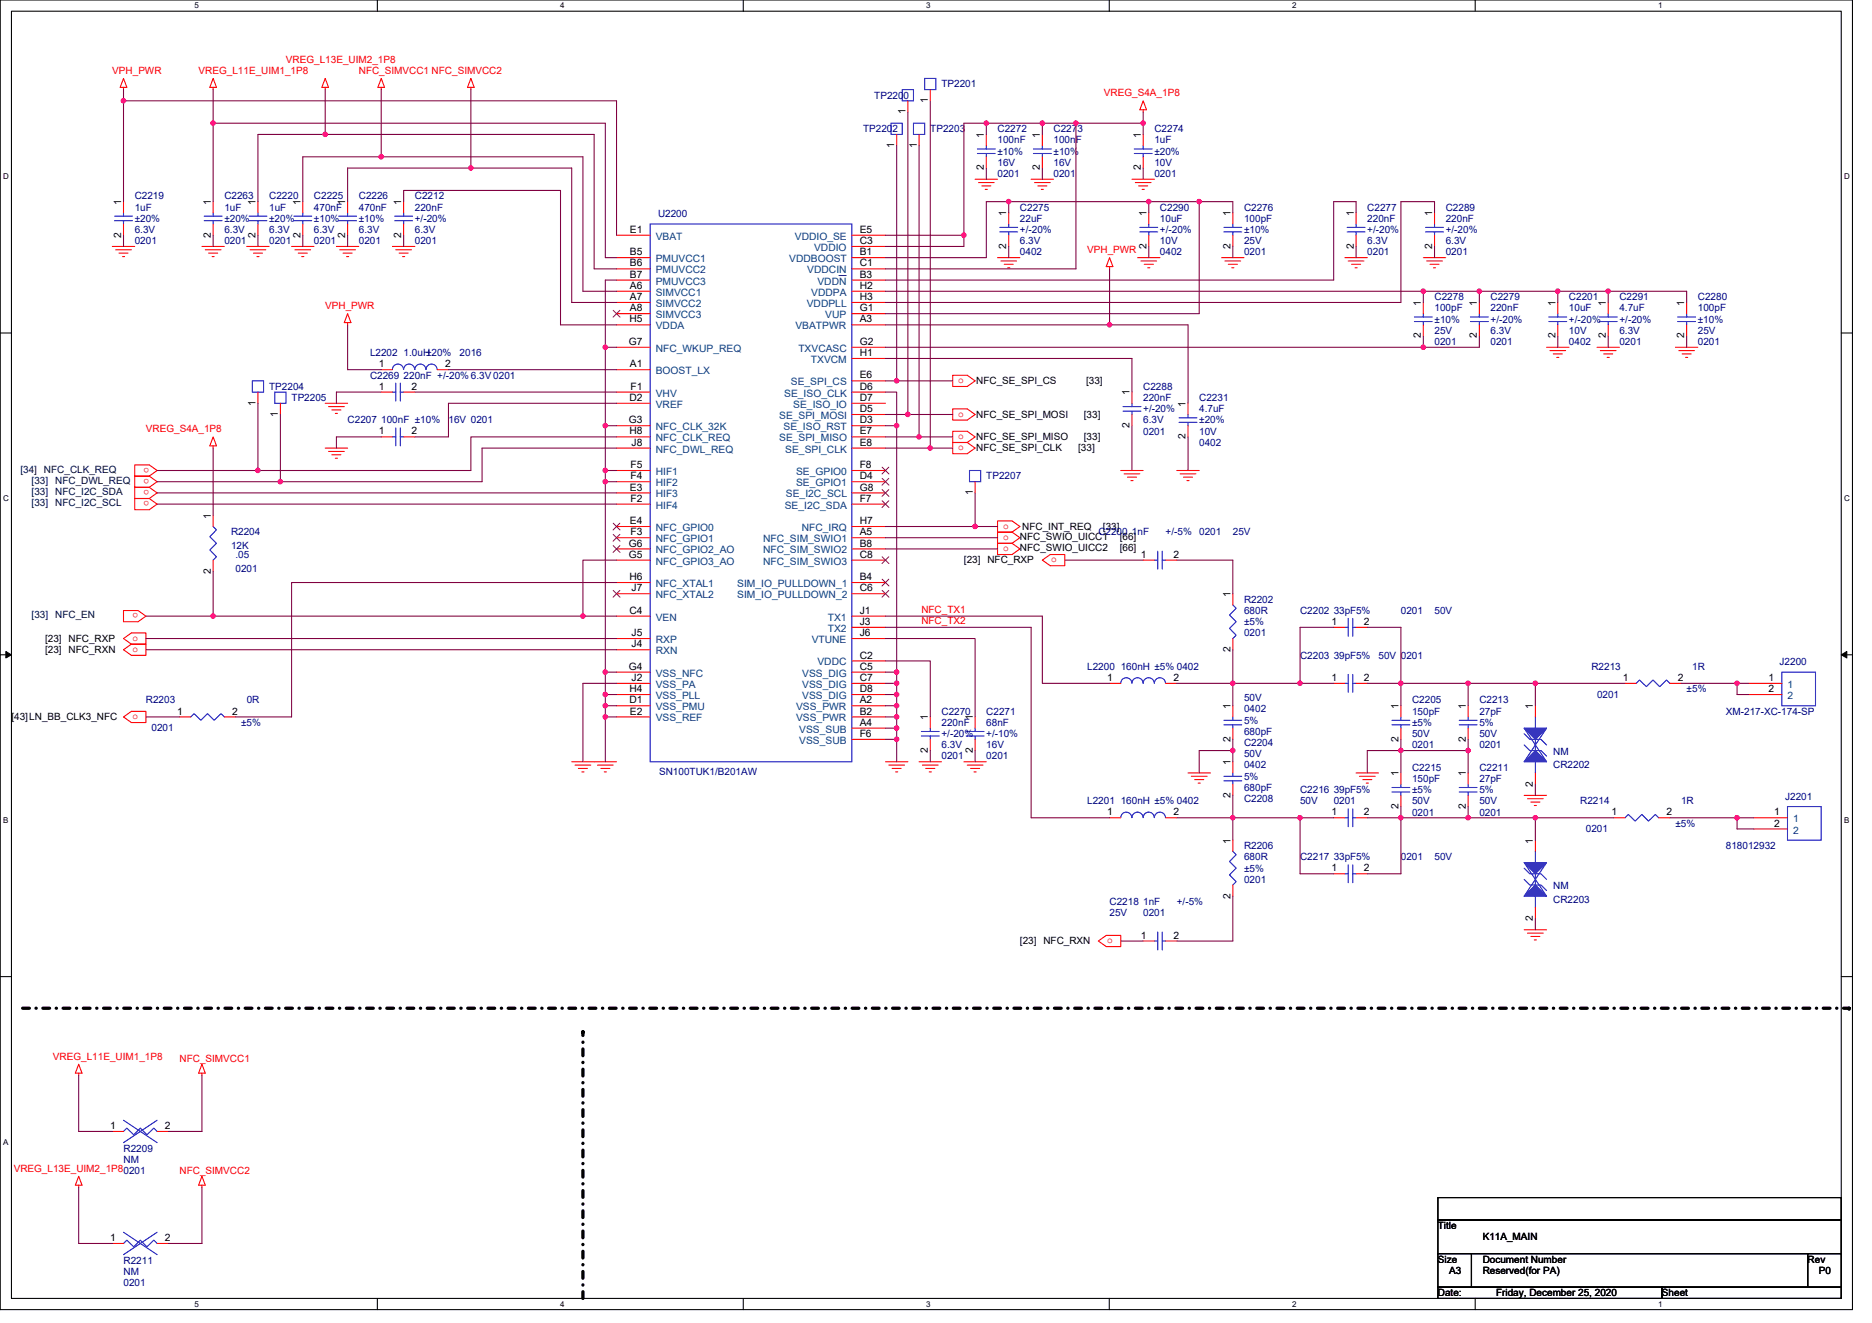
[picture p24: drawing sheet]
<svg xmlns="http://www.w3.org/2000/svg" width="297mm" height="210mm" viewBox="0 0 297 210" stroke-linecap="round" stroke-linejoin="round" font-family="sans-serif">
<defs><g id="words">
<g font-size="1.6" fill="#f00">
<text x="17.8" y="11.7">VPH_PWR</text>
<text x="31.5" y="11.7">VREG_L11E_UIM1_1P8</text>
<text x="45.4" y="9.9">VREG_L13E_UIM2_1P8</text>
<text x="56.9" y="11.7">NFC_SIMVCC1 NFC_SIMVCC2</text>
<text x="175.2" y="15.3">VREG_S4A_1P8</text>
<text x="172.5" y="40.2">VPH_PWR</text>
<text x="51.6" y="49.1">VPH_PWR</text>
<text x="152.1" y="60.8">o</text>
<text x="23.2" y="68.6">VREG_S4A_1P8</text>
<text x="152.1" y="66.1">o</text>
<text x="152.1" y="69.7">o</text>
<text x="152.1" y="71.5">o</text>
<text x="23.7" y="74.3" transform="rotate(180 23.7 74.3)">o</text>
<text x="23.7" y="76" transform="rotate(180 23.7 76)">o</text>
<text x="23.7" y="77.8" transform="rotate(180 23.7 77.8)">o</text>
<text x="23.7" y="79.6" transform="rotate(180 23.7 79.6)">o</text>
<text x="159.2" y="83.9">o</text>
<text x="159.2" y="85.7">o</text>
<text x="159.2" y="87.5">o</text>
<text x="166.8" y="89.3">o</text>
<text x="21" y="101.7">o</text>
<text x="21.9" y="97.4" transform="rotate(180 21.9 97.4)">o</text>
<text x="146.2" y="97.3">NFC_TX1</text>
<text x="146.2" y="99.1">NFC_TX2</text>
<text x="21" y="103.5">o</text>
<text x="21" y="114.2">o</text>
<text x="175.7" y="149.7">o</text>
<text x="8.4" y="168.2">VREG_L11E_UIM1_1P8</text>
<text x="28.5" y="168.5">NFC_SIMVCC1</text>
<text x="2.2" y="186">VREG_L13E_UIM2_1P80201</text>
<text x="28.5" y="186.3">NFC_SIMVCC2</text>
</g>
<g font-size="1.6" fill="#000080">
<text x="138.7" y="15.6">TP2200</text>
<text x="149.4" y="13.9">TP2201</text>
<text x="136.9" y="21">TP2202</text>
<text x="147.6" y="21">TP2203</text>
<text x="158.3" y="21">C2272</text>
<text x="158.3" y="22.8">100nF</text>
<text x="167.2" y="21">C2273</text>
<text x="167.2" y="22.8">100nF</text>
<text x="183.2" y="21">C2274</text>
<text x="183.2" y="22.8">1uF</text>
<text x="158.3" y="28.1">0201</text>
<text x="158.3" y="26.3">16V</text>
<text x="158.3" y="24.5">±10%</text>
<text x="167.2" y="28.1">0201</text>
<text x="167.2" y="26.3">16V</text>
<text x="167.2" y="24.5">±10%</text>
<text x="183.2" y="28.1">0201</text>
<text x="183.2" y="26.3">10V</text>
<text x="183.2" y="24.5">±20%</text>
<text x="21.4" y="31.6">C2219</text>
<text x="21.4" y="33.4">1uF</text>
<text x="21.4" y="35.2">±20%</text>
<text x="35.6" y="31.6">C2263</text>
<text x="35.6" y="33.4">1uF</text>
<text x="35.6" y="35.2">±20%</text>
<text x="42.7" y="31.6">C2220</text>
<text x="42.7" y="33.4">1uF</text>
<text x="42.7" y="35.2">±20%</text>
<text x="49.8" y="31.6">C2225</text>
<text x="49.8" y="33.4">470nF</text>
<text x="49.8" y="35.2">±10%</text>
<text x="56.9" y="31.6">C2226</text>
<text x="56.9" y="33.4">470nF</text>
<text x="56.9" y="35.2">±10%</text>
<text x="65.8" y="31.6">C2212</text>
<text x="65.8" y="33.4">220nF</text>
<text x="65.8" y="35.2">+/-20%</text>
<text x="104.4" y="34.5">U2200</text>
<text x="161.8" y="33.4">C2275</text>
<text x="161.8" y="35.2">22uF</text>
<text x="184.1" y="33.4">C2290</text>
<text x="184.1" y="35.2">10uF</text>
<text x="197.4" y="33.4">C2276</text>
<text x="197.4" y="35.2">100pF</text>
<text x="217" y="33.4">C2277</text>
<text x="217" y="35.2">220nF</text>
<text x="229.4" y="33.4">C2289</text>
<text x="229.4" y="35.2">220nF</text>
<text x="21.4" y="38.8">0201</text>
<text x="21.4" y="37">6.3V</text>
<text x="35.6" y="38.8">0201</text>
<text x="35.6" y="37">6.3V</text>
<text x="42.7" y="38.8">0201</text>
<text x="42.7" y="37">6.3V</text>
<text x="49.8" y="38.8">0201</text>
<text x="49.8" y="37">6.3V</text>
<text x="56.9" y="38.8">0201</text>
<text x="56.9" y="37">6.3V</text>
<text x="65.8" y="38.8">0201</text>
<text x="65.8" y="37">6.3V</text>
<text x="161.8" y="40.5">0402</text>
<text x="161.8" y="38.8">6.3V</text>
<text x="161.8" y="37">+/-20%</text>
<text x="184.1" y="40.5">0402</text>
<text x="184.1" y="38.8">10V</text>
<text x="184.1" y="37">+/-20%</text>
<text x="197.4" y="40.5">0201</text>
<text x="197.4" y="38.8">25V</text>
<text x="197.4" y="37">±10%</text>
<text x="217" y="40.5">0201</text>
<text x="217" y="38.8">6.3V</text>
<text x="217" y="37">+/-20%</text>
<text x="229.4" y="40.5">0201</text>
<text x="229.4" y="38.8">6.3V</text>
<text x="229.4" y="37">+/-20%</text>
<text x="227.6" y="47.6">C2278</text>
<text x="236.5" y="47.6">C2279</text>
<text x="249" y="47.6">C2201</text>
<text x="257" y="47.6">C2291</text>
<text x="269.4" y="47.6">C2280</text>
<text x="227.6" y="49.4">100pF</text>
<text x="227.6" y="53">25V</text>
<text x="227.6" y="51.2">±10%</text>
<text x="236.5" y="49.4">220nF</text>
<text x="236.5" y="53">6.3V</text>
<text x="236.5" y="51.2">+/-20%</text>
<text x="249" y="49.4">10uF</text>
<text x="249" y="53">10V</text>
<text x="249" y="51.2">+/-20%</text>
<text x="257" y="49.4">4.7uF</text>
<text x="257" y="53">6.3V</text>
<text x="257" y="51.2">+/-20%</text>
<text x="269.4" y="49.4">100pF</text>
<text x="269.4" y="53">25V</text>
<text x="269.4" y="51.2">±10%</text>
<text x="58.7" y="56.5">L2202 1.0uH±20%</text>
<text x="72.9" y="56.5">2016</text>
<text x="227.6" y="54.8">0201</text>
<text x="236.5" y="54.8">0201</text>
<text x="249" y="54.8">0402</text>
<text x="257" y="54.8">0201</text>
<text x="269.4" y="54.8">0201</text>
<text x="42.7" y="61.9">TP2204</text>
<text x="46.3" y="63.6">TP2205</text>
<text x="58.7" y="60.1">C2269 220nF +/-20% 6.3V 0201</text>
<text x="181.4" y="61.9">C2288</text>
<text x="181.4" y="63.6">220nF</text>
<text x="181.4" y="65.4">+/-20%</text>
<text x="190.3" y="63.6">C2231</text>
<text x="190.3" y="65.4">4.7uF</text>
<text x="55.2" y="67.2">C2207 100nF ±10%</text>
<text x="71.2" y="67.2">16V 0201</text>
<text x="181.4" y="69">0201</text>
<text x="181.4" y="67.2">6.3V</text>
<text x="190.3" y="70.8">0402</text>
<text x="190.3" y="69">10V</text>
<text x="190.3" y="67.2">±20%</text>
<text x="156.5" y="76.1">TP2207</text>
<text x="36.7" y="85">R2204</text>
<text x="36.7" y="87.1">12K</text>
<text x="37.4" y="88.5">.05</text>
<text x="174.3" y="85">C2200 1nF</text>
<text x="185" y="85">+/-5%</text>
<text x="190.3" y="85">0201</text>
<text x="195.6" y="85">25V</text>
<text x="37.4" y="90.8">0201</text>
<text x="197.4" y="95.7">R2202</text>
<text x="197.4" y="97.4">680R</text>
<text x="197.4" y="99.2">±5%</text>
<text x="197.4" y="101">0201</text>
<text x="206.3" y="97.4">C2202 33pF5%</text>
<text x="222.3" y="97.4">0201</text>
<text x="227.6" y="97.4">50V</text>
<text x="172.5" y="106.3">L2200 160nH ±5% 0402</text>
<text x="206.3" y="104.5">C2203 39pF5%</text>
<text x="218.7" y="104.5">50V 0201</text>
<text x="252.5" y="106.3">R2213</text>
<text x="268.5" y="106.3">1R</text>
<text x="282.4" y="105.6">J2200</text>
<text x="23.2" y="111.7">R2203</text>
<text x="39.2" y="111.7">0R</text>
<text x="149.4" y="113.4">C2270</text>
<text x="156.5" y="113.4">C2271</text>
<text x="197.4" y="113.1">0402</text>
<text x="197.4" y="111.3">50V</text>
<text x="224.1" y="111.7">C2205</text>
<text x="224.1" y="113.4">150pF</text>
<text x="234.7" y="111.7">C2213</text>
<text x="234.7" y="113.4">27pF</text>
<text x="253.4" y="110.8">0201</text>
<text x="267.6" y="109.9">±5%</text>
<text x="273.9" y="113.4">XM-217-XC-174-SP</text>
<text x="24" y="116.1">0201</text>
<text x="38.3" y="115.2">±5%</text>
<text x="149.4" y="115.2">220nF</text>
<text x="149.4" y="118.8">6.3V</text>
<text x="149.4" y="117">+/-20%</text>
<text x="156.5" y="115.2">68nF</text>
<text x="156.5" y="118.8">16V</text>
<text x="156.5" y="117">+/-10%</text>
<text x="197.4" y="118.4">C2204</text>
<text x="197.4" y="116.6">680pF</text>
<text x="197.4" y="114.9">5%</text>
<text x="224.1" y="118.8">0201</text>
<text x="224.1" y="117">50V</text>
<text x="224.1" y="115.2">±5%</text>
<text x="234.7" y="118.8">0201</text>
<text x="234.7" y="117">50V</text>
<text x="234.7" y="115.2">5%</text>
<text x="246.5" y="119.8">NM</text>
<text x="104.6" y="123">SN100TUK1/B201AW</text>
<text x="149.4" y="120.5">0201</text>
<text x="156.5" y="120.5">0201</text>
<text x="197.4" y="125.5">680pF</text>
<text x="197.4" y="122">0402</text>
<text x="197.4" y="120.2">50V</text>
<text x="197.4" y="123.7">5%</text>
<text x="206.3" y="125.9">C2216 39pF5%</text>
<text x="224.1" y="122.3">C2215</text>
<text x="224.1" y="124.1">150pF</text>
<text x="224.1" y="125.9">±5%</text>
<text x="234.7" y="122.3">C2211</text>
<text x="234.7" y="124.1">27pF</text>
<text x="234.7" y="125.9">5%</text>
<text x="246.5" y="122">CR2202</text>
<text x="172.5" y="127.7">L2201 160nH ±5% 0402</text>
<text x="197.4" y="127.3">C2208</text>
<text x="206.3" y="127.7">50V</text>
<text x="211.6" y="127.7">0201</text>
<text x="224.1" y="129.4">0201</text>
<text x="224.1" y="127.7">50V</text>
<text x="234.7" y="129.4">0201</text>
<text x="234.7" y="127.7">50V</text>
<text x="250.7" y="127.7">R2214</text>
<text x="265.8" y="131.2">±5%</text>
<text x="266.7" y="127.7">1R</text>
<text x="283.3" y="126.9">J2201</text>
<text x="197.4" y="134.8">R2206</text>
<text x="197.4" y="136.5">680R</text>
<text x="206.3" y="136.5">C2217 33pF5%</text>
<text x="222.3" y="136.5">0201</text>
<text x="227.6" y="136.5">50V</text>
<text x="251.6" y="132.1">0201</text>
<text x="273.9" y="134.8">818012932</text>
<text x="176.1" y="143.7">C2218 1nF</text>
<text x="186.7" y="143.7">+/-5%</text>
<text x="197.4" y="138.3">±5%</text>
<text x="197.4" y="140.1">0201</text>
<text x="246.5" y="143.3">CR2203</text>
<text x="246.5" y="141.2">NM</text>
<text x="176.1" y="145.4">25V</text>
<text x="181.4" y="145.4">0201</text>
<text x="19.6" y="182.8">R2209</text>
<text x="19.6" y="184.6">NM</text>
<text x="19.6" y="200.6">R2211</text>
<text x="19.6" y="202.3">NM</text>
<text x="19.6" y="204.1">0201</text>
</g>
<g font-size="1.6">
<text x="147.2" y="16.4" transform="rotate(-90 147.2 16.4)">1</text>
<text x="141.9" y="23.5" transform="rotate(-90 141.9 23.5)">1</text>
<text x="143.7" y="18.2" transform="rotate(-90 143.7 18.2)">1</text>
<text x="145.5" y="23.5" transform="rotate(-90 145.5 23.5)">1</text>
<text x="156.1" y="21.9" transform="rotate(-90 156.1 21.9)">1</text>
<text x="165" y="21.9" transform="rotate(-90 165 21.9)">1</text>
<text x="181" y="21.9" transform="rotate(-90 181 21.9)">1</text>
<text x="156.1" y="27.1" transform="rotate(-90 156.1 27.1)">2</text>
<text x="165" y="27.1" transform="rotate(-90 165 27.1)">2</text>
<text x="181" y="27.1" transform="rotate(-90 181 27.1)">2</text>
<text x="19.2" y="32.5" transform="rotate(-90 19.2 32.5)">1</text>
<text x="33.4" y="32.5" transform="rotate(-90 33.4 32.5)">1</text>
<text x="40.6" y="32.5" transform="rotate(-90 40.6 32.5)">1</text>
<text x="47.7" y="32.5" transform="rotate(-90 47.7 32.5)">1</text>
<text x="54.8" y="32.5" transform="rotate(-90 54.8 32.5)">1</text>
<text x="63.7" y="32.5" transform="rotate(-90 63.7 32.5)">1</text>
<text x="159.7" y="34.3" transform="rotate(-90 159.7 34.3)">1</text>
<text x="181.9" y="34.3" transform="rotate(-90 181.9 34.3)">1</text>
<text x="195.2" y="34.3" transform="rotate(-90 195.2 34.3)">1</text>
<text x="214.8" y="34.3" transform="rotate(-90 214.8 34.3)">1</text>
<text x="227.2" y="34.3" transform="rotate(-90 227.2 34.3)">1</text>
<text x="19.2" y="37.7" transform="rotate(-90 19.2 37.7)">2</text>
<text x="33.4" y="37.7" transform="rotate(-90 33.4 37.7)">2</text>
<text x="40.6" y="37.7" transform="rotate(-90 40.6 37.7)">2</text>
<text x="47.7" y="37.7" transform="rotate(-90 47.7 37.7)">2</text>
<text x="54.8" y="37.7" transform="rotate(-90 54.8 37.7)">2</text>
<text x="63.7" y="37.7" transform="rotate(-90 63.7 37.7)">2</text>
<text x="99.9" y="37">E1</text>
<text x="99.9" y="40.5">B5</text>
<text x="136.4" y="37">E5</text>
<text x="136.4" y="38.7">C3</text>
<text x="136.4" y="40.5">B1</text>
<text x="159.7" y="39.5" transform="rotate(-90 159.7 39.5)">2</text>
<text x="181.9" y="39.5" transform="rotate(-90 181.9 39.5)">2</text>
<text x="195.2" y="39.5" transform="rotate(-90 195.2 39.5)">2</text>
<text x="214.8" y="39.5" transform="rotate(-90 214.8 39.5)">2</text>
<text x="227.2" y="39.5" transform="rotate(-90 227.2 39.5)">2</text>
<text x="99.9" y="42.3">B6</text>
<text x="99.9" y="44.1">B7</text>
<text x="99.9" y="45.8">A6</text>
<text x="99.9" y="47.6">A7</text>
<text x="136.4" y="44.1">B3</text>
<text x="136.4" y="45.8">H2</text>
<text x="136.4" y="47.6">H3</text>
<text x="136.4" y="42.3">C1</text>
<text x="99.9" y="51.2">H5</text>
<text x="99.9" y="49.4">A8</text>
<text x="136.4" y="49.4">G1</text>
<text x="136.4" y="51.2">A3</text>
<text x="225.5" y="53.7" transform="rotate(-90 225.5 53.7)">2</text>
<text x="225.5" y="48.5" transform="rotate(-90 225.5 48.5)">1</text>
<text x="234.4" y="53.7" transform="rotate(-90 234.4 53.7)">2</text>
<text x="234.4" y="48.5" transform="rotate(-90 234.4 48.5)">1</text>
<text x="246.8" y="53.7" transform="rotate(-90 246.8 53.7)">2</text>
<text x="246.8" y="48.5" transform="rotate(-90 246.8 48.5)">1</text>
<text x="254.8" y="53.7" transform="rotate(-90 254.8 53.7)">2</text>
<text x="254.8" y="48.5" transform="rotate(-90 254.8 48.5)">1</text>
<text x="267.2" y="53.7" transform="rotate(-90 267.2 53.7)">2</text>
<text x="267.2" y="48.5" transform="rotate(-90 267.2 48.5)">1</text>
<text x="60.1" y="58.3">1</text>
<text x="70.6" y="58.3">2</text>
<text x="99.8" y="54.7">G7</text>
<text x="99.9" y="58.3">A1</text>
<text x="136.4" y="54.7">G2</text>
<text x="136.4" y="56.5">H1</text>
<text x="40.6" y="64.4" transform="rotate(-90 40.6 64.4)">1</text>
<text x="60.1" y="61.8">1</text>
<text x="65.3" y="61.8">2</text>
<text x="99.9" y="63.6">D2</text>
<text x="100.1" y="61.8">F1</text>
<text x="136.4" y="63.6">D7</text>
<text x="136.4" y="65.4">D5</text>
<text x="136.4" y="60.1">E6</text>
<text x="136.4" y="61.8">D6</text>
<text x="154.9" y="61">NFC_SE_SPI_CS</text>
<text x="172.3" y="61">[33]</text>
<text x="179.2" y="62.8" transform="rotate(-90 179.2 62.8)">1</text>
<text x="188.1" y="64.5" transform="rotate(-90 188.1 64.5)">1</text>
<text x="44.1" y="66.2" transform="rotate(-90 44.1 66.2)">1</text>
<text x="60.1" y="69">1</text>
<text x="65.3" y="69">2</text>
<text x="99.8" y="67.2">G3</text>
<text x="99.9" y="69">H8</text>
<text x="100.2" y="70.7">J8</text>
<text x="136.4" y="69">E7</text>
<text x="136.4" y="70.7">E8</text>
<text x="136.4" y="67.2">D3</text>
<text x="154.9" y="66.3">NFC_SE_SPI_MOSI</text>
<text x="154.9" y="69.9">NFC_SE_SPI_MISO</text>
<text x="154.9" y="71.6">NFC_SE_SPI_CLK</text>
<text x="171.1" y="71.6">[33]</text>
<text x="172" y="66.3">[33]</text>
<text x="172" y="69.9">[33]</text>
<text x="179.2" y="67.9" transform="rotate(-90 179.2 67.9)">2</text>
<text x="188.1" y="69.7" transform="rotate(-90 188.1 69.7)">2</text>
<text x="99.9" y="77.9">E3</text>
<text x="100.1" y="74.3">F5</text>
<text x="100.1" y="76.1">F4</text>
<text x="136.4" y="74.3">F8</text>
<text x="136.4" y="76.1">D4</text>
<text x="136.4" y="77.9">G8</text>
<text x="33.4" y="82.3" transform="rotate(-90 33.4 82.3)">1</text>
<text x="99.9" y="83.2">E4</text>
<text x="100.1" y="79.6">F2</text>
<text x="136.4" y="79.6">F7</text>
<text x="136.4" y="83.2">H7</text>
<text x="154.3" y="78.6" transform="rotate(-90 154.3 78.6)">1</text>
<text x="99.8" y="86.7">G6</text>
<text x="99.8" y="88.5">G5</text>
<text x="100.1" y="85">F3</text>
<text x="136.4" y="85">A5</text>
<text x="136.4" y="86.7">B8</text>
<text x="136.4" y="88.5">C8</text>
<text x="152.9" y="89.4">[23] NFC_RXP</text>
<text x="161.8" y="85.7">NFC_SWIO_UICC1</text>
<text x="161.8" y="87.5">NFC_SWIO_UICC2</text>
<text x="162.2" y="84.1">NFC_INT_REQ</text>
<text x="175" y="84.1">[33]</text>
<text x="177.7" y="85.7">[66]</text>
<text x="177.7" y="87.5">[66]</text>
<text x="181" y="88.5">1</text>
<text x="186.2" y="88.5">2</text>
<text x="33.4" y="91.1" transform="rotate(-90 33.4 91.1)">2</text>
<text x="99.9" y="92.1">H6</text>
<text x="100.2" y="93.9">J7</text>
<text x="136.4" y="92.1">B4</text>
<text x="136.4" y="93.9">C6</text>
<text x="195.2" y="94.8" transform="rotate(-90 195.2 94.8)">1</text>
<text x="7.2" y="101.9">[23] NFC_RXP</text>
<text x="99.9" y="97.4">C4</text>
<text x="100.2" y="101">J5</text>
<text x="136.4" y="97.4">J1</text>
<text x="136.4" y="99.2">J3</text>
<text x="136.4" y="101">J6</text>
<text x="211.3" y="99.2">1</text>
<text x="216.4" y="99.2">2</text>
<text x="7.2" y="103.7">[23] NFC_RXN</text>
<text x="99.8" y="106.3">G4</text>
<text x="100.2" y="102.7">J4</text>
<text x="136.4" y="104.5">C2</text>
<text x="136.4" y="106.3">C5</text>
<text x="195.2" y="103.5" transform="rotate(-90 195.2 103.5)">2</text>
<text x="28.1" y="113.4">1</text>
<text x="36.8" y="113.4">2</text>
<text x="99.9" y="109.9">H4</text>
<text x="99.9" y="111.6">D1</text>
<text x="99.9" y="113.4">E2</text>
<text x="100.2" y="108.1">J2</text>
<text x="136.4" y="109.9">D8</text>
<text x="136.4" y="108.1">C7</text>
<text x="136.4" y="111.6">A2</text>
<text x="136.4" y="113.4">B2</text>
<text x="175.7" y="108.1">1</text>
<text x="186.2" y="108.1">2</text>
<text x="195.2" y="112.5" transform="rotate(-90 195.2 112.5)">1</text>
<text x="211.3" y="108.1">1</text>
<text x="216.4" y="108.1">2</text>
<text x="221.9" y="112.5" transform="rotate(-90 221.9 112.5)">1</text>
<text x="232.6" y="112.5" transform="rotate(-90 232.6 112.5)">1</text>
<text x="243.2" y="112.5" transform="rotate(-90 243.2 112.5)">1</text>
<text x="257.5" y="108.1">1</text>
<text x="266.2" y="108.1">2</text>
<text x="280.6" y="108.1">1</text>
<text x="280.6" y="109.9">2</text>
<text x="1.8" y="114.3">[43]LN_BB_CLK3_NFC</text>
<text x="136.4" y="115.2">A4</text>
<text x="136.4" y="117">F6</text>
<text x="147.2" y="119.5" transform="rotate(-90 147.2 119.5)">2</text>
<text x="147.2" y="114.3" transform="rotate(-90 147.2 114.3)">1</text>
<text x="154.3" y="119.5" transform="rotate(-90 154.3 119.5)">2</text>
<text x="154.3" y="114.3" transform="rotate(-90 154.3 114.3)">1</text>
<text x="195.2" y="117.7" transform="rotate(-90 195.2 117.7)">2</text>
<text x="221.9" y="117.7" transform="rotate(-90 221.9 117.7)">2</text>
<text x="232.6" y="117.7" transform="rotate(-90 232.6 117.7)">2</text>
<text x="195.2" y="121.4" transform="rotate(-90 195.2 121.4)">1</text>
<text x="221.9" y="123.2" transform="rotate(-90 221.9 123.2)">1</text>
<text x="232.6" y="123.2" transform="rotate(-90 232.6 123.2)">1</text>
<text x="243.2" y="124.8" transform="rotate(-90 243.2 124.8)">2</text>
<text x="175.7" y="129.4">1</text>
<text x="186.2" y="129.4">2</text>
<text x="195.2" y="126.6" transform="rotate(-90 195.2 126.6)">2</text>
<text x="211.3" y="129.4">1</text>
<text x="216.4" y="129.4">2</text>
<text x="221.9" y="128.4" transform="rotate(-90 221.9 128.4)">2</text>
<text x="232.6" y="128.4" transform="rotate(-90 232.6 128.4)">2</text>
<text x="255.7" y="129.4">1</text>
<text x="264.4" y="129.4">2</text>
<text x="281.5" y="129.4">1</text>
<text x="281.5" y="131.2">2</text>
<text x="195.2" y="133.9" transform="rotate(-90 195.2 133.9)">1</text>
<text x="243.2" y="133.9" transform="rotate(-90 243.2 133.9)">1</text>
<text x="195.2" y="142.6" transform="rotate(-90 195.2 142.6)">2</text>
<text x="211.3" y="138.3">1</text>
<text x="216.4" y="138.3">2</text>
<text x="161.8" y="149.9">[23] NFC_RXN</text>
<text x="181" y="149">1</text>
<text x="186.2" y="149">2</text>
<text x="243.2" y="146.2" transform="rotate(-90 243.2 146.2)">2</text>
<text x="17.5" y="179.2">1</text>
<text x="26.2" y="179.2">2</text>
<text x="17.5" y="197">1</text>
<text x="26.2" y="197">2</text>
<text x="228.2" y="195.1">Title</text>
<text x="235.3" y="196.8">K11A_MAIN</text>
<text x="228.2" y="200.4">Size</text>
<text x="229.9" y="202.2">A3</text>
<text x="235.3" y="200.4">Document Number</text>
<text x="235.3" y="202.2">Reserved(for PA)</text>
<text x="286.8" y="200.4">Rev</text>
<text x="288.6" y="202.2">P0</text>
<text x="228.2" y="205.7">Date:</text>
<text x="237.4" y="205.7">Friday, December 25, 2020</text>
<text x="263.7" y="205.7">Sheet</text>
</g>
<g font-size="1.6" fill="#004080">
<text x="104.1" y="38.1">VBAT</text>
<text x="104.1" y="41.6">PMUVCC1</text>
<text x="125.2" y="41.6">VDDBOOST</text>
<text x="126.1" y="38.1">VDDIO_SE</text>
<text x="129.2" y="39.8">VDDIO</text>
<text x="104.1" y="43.4">PMUVCC2</text>
<text x="104.1" y="45.2">PMUVCC3</text>
<text x="104.1" y="46.9">SIMVCC1</text>
<text x="128.1" y="43.4">VDDCIN</text>
<text x="128.7" y="46.9">VDDPA</text>
<text x="129.7" y="45.2">VDDN</text>
<text x="104.1" y="48.7">SIMVCC2</text>
<text x="104.1" y="50.5">SIMVCC3</text>
<text x="104.1" y="52.3">VDDA</text>
<text x="126.2" y="52.3">VBATPWR</text>
<text x="128" y="48.7">VDDPLL</text>
<text x="131" y="50.5">VUP</text>
<text x="104.1" y="55.8">NFC_WKUP_REQ</text>
<text x="104.1" y="59.4">BOOST_LX</text>
<text x="126.7" y="55.8">TXVCASC</text>
<text x="128.7" y="57.6">TXVCM</text>
<text x="104.1" y="62.9">VHV</text>
<text x="104.1" y="64.7">VREF</text>
<text x="124.4" y="62.9">SE_ISO_CLK</text>
<text x="125.5" y="61.2">SE_SPI_CS</text>
<text x="125.9" y="64.7">SE_ISO_IO</text>
<text x="104.1" y="68.3">NFC_CLK_32K</text>
<text x="104.1" y="70.1">NFC_CLK_REQ</text>
<text x="104.1" y="71.8">NFC_DWL_REQ</text>
<text x="123.6" y="66.5">SE_SPI_MOSI</text>
<text x="123.6" y="70.1">SE_SPI_MISO</text>
<text x="124.3" y="68.3">SE_ISO_RST</text>
<text x="124.6" y="71.8">SE_SPI_CLK</text>
<text x="104.1" y="75.4">HIF1</text>
<text x="104.1" y="77.2">HIF2</text>
<text x="126.3" y="75.4">SE_GPIO0</text>
<text x="126.3" y="77.2">SE_GPIO1</text>
<text x="104.1" y="79">HIF3</text>
<text x="104.1" y="80.7">HIF4</text>
<text x="124.5" y="80.7">SE_I2C_SDA</text>
<text x="124.7" y="79">SE_I2C_SCL</text>
<text x="104.1" y="84.3">NFC_GPIO0</text>
<text x="104.1" y="86.1">NFC_GPIO1</text>
<text x="104.1" y="87.8">NFC_GPIO2_AO</text>
<text x="104.1" y="89.6">NFC_GPIO3_AO</text>
<text x="121.1" y="86.1">NFC_SIM_SWIO1</text>
<text x="121.1" y="87.8">NFC_SIM_SWIO2</text>
<text x="121.1" y="89.6">NFC_SIM_SWIO3</text>
<text x="127.2" y="84.3">NFC_IRQ</text>
<text x="104.1" y="93.2">NFC_XTAL1</text>
<text x="104.1" y="95">NFC_XTAL2</text>
<text x="117" y="93.2">SIM_IO_PULLDOWN_1</text>
<text x="117" y="95">SIM_IO_PULLDOWN_2</text>
<text x="104.1" y="98.5">VEN</text>
<text x="131.4" y="98.5">TX1</text>
<text x="131.4" y="100.3">TX2</text>
<text x="104.1" y="102.1">RXP</text>
<text x="104.1" y="103.8">RXN</text>
<text x="104.1" y="107.4">VSS_NFC</text>
<text x="127.3" y="107.4">VSS_DIG</text>
<text x="128.8" y="102.1">VTUNE</text>
<text x="129.7" y="105.6">VDDC</text>
<text x="104.1" y="109.2">VSS_PA</text>
<text x="104.1" y="111">VSS_PLL</text>
<text x="104.1" y="112.7">VSS_PMU</text>
<text x="126.3" y="112.7">VSS_PWR</text>
<text x="127.3" y="111">VSS_DIG</text>
<text x="127.3" y="109.2">VSS_DIG</text>
<text x="283.6" y="109.2">1</text>
<text x="283.6" y="111">2</text>
<text x="104.1" y="114.5">VSS_REF</text>
<text x="126.3" y="114.5">VSS_PWR</text>
<text x="126.8" y="116.3">VSS_SUB</text>
<text x="126.8" y="118.1">VSS_SUB</text>
<text x="284.5" y="130.5">1</text>
<text x="284.5" y="132.3">2</text>
</g>
<g font-size="1.6" fill="#000040">
<text x="3.2" y="75">[34] NFC_CLK_REQ</text>
<text x="5" y="76.8">[33] NFC_DWL_REQ</text>
<text x="5" y="78.6">[33] NFC_I2C_SDA</text>
<text x="5" y="80.4">[33] NFC_I2C_SCL</text>
<text x="5" y="98.1">[33] NFC_EN</text>
</g>
<g font-size="1.3">
<text x="30.8" y="1.3">5</text>
<text x="88.9" y="1.3">4</text>
<text x="147" y="1.3">3</text>
<text x="205" y="1.3">2</text>
<text x="263.1" y="1.3">1</text>
<text x=".5" y="28.4">D</text>
<text x="292.6" y="28.4">D</text>
<text x=".5" y="79.5">C</text>
<text x="292.6" y="79.5">C</text>
<text x=".5" y="130.6">B</text>
<text x="292.6" y="130.6">B</text>
<text x=".5" y="181.7">A</text>
<text x="30.8" y="207.4">5</text>
<text x="88.9" y="207.4">4</text>
<text x="147" y="207.4">3</text>
<text x="205" y="207.4">2</text>
<text x="263.1" y="207.4">1</text>
</g>
</g></defs>
<path d="M0 0h293.9v207.9h-293.9zM1.8 1.8h290.4v204.3h-290.4z" fill="none" stroke="#000" stroke-width=".17"/>
<g fill="#fff">
<path d="M30.8 .2h.7v1.4h-.7z"/>
<path d="M30.8 206.3h.7v1.4h-.7z"/>
</g>
<path d="M59.9 0v1.8M59.9 206.1v1.8" fill="none" stroke="#000" stroke-width=".17"/>
<g fill="#fff">
<path d="M88.9 .2h.7v1.4h-.7z"/>
<path d="M88.9 206.3h.7v1.4h-.7z"/>
</g>
<path d="M117.9 0v1.8M117.9 206.1v1.8" fill="none" stroke="#000" stroke-width=".17"/>
<g fill="#fff">
<path d="M147 .2h.7v1.4h-.7z"/>
<path d="M147 206.3h.7v1.4h-.7z"/>
</g>
<path d="M176 0v1.8M176 206.1v1.8" fill="none" stroke="#000" stroke-width=".17"/>
<g fill="#fff">
<path d="M205 .2h.7v1.4h-.7z"/>
<path d="M205 206.3h.7v1.4h-.7z"/>
</g>
<path d="M234.1 0v1.8M234.1 206.1v1.8" fill="none" stroke="#000" stroke-width=".17"/>
<g fill="#fff">
<path d="M263.1 .2h.7v1.4h-.7z"/>
<path d="M263.1 206.3h.7v1.4h-.7z"/>
<path d="M.5 27.3h.9v1.4h-.9z"/>
<path d="M292.6 27.3h.9v1.4h-.9z"/>
<path d="M.5 78.4h.9v1.4h-.9z"/>
<path d="M292.6 78.4h.9v1.4h-.9z"/>
</g>
<path d="M0 52.9h1.8M292.2 52.9h1.7" fill="none" stroke="#000" stroke-width=".17"/>
<g fill="#fff">
<path d="M.5 129.5h.8v1.4h-.8z"/>
<path d="M292.6 129.5h.9v1.4h-.9z"/>
</g>
<path d="M0 103.9h1.8M292.2 103.9h1.7" fill="none" stroke="#000" stroke-width=".17"/>
<path d="M.9 103.4l.9 .5-.9 .5zM292.2 103.9l.8-.5v1z" fill="#000" stroke="#000" stroke-width=".16"/>
<path d="M.5 180.5h.8v1.4h-.8z" fill="#fff"/>
<path d="M0 155h1.8M292.2 155h1.7M228.2 190.1h64v3.5h-64zM228.2 193.6h64v5.4h-64zM228.2 199h5.3v5.3h-5.3zM233.5 199h53.3v5.3h-53.3zM286.8 199h5.4v5.3h-5.4zM228.2 204.3h35.5v1.8h-35.5zM263.7 204.3h28.5v1.8h-28.5z" fill="none" stroke="#000" stroke-width=".17"/>
<path d="M3.6 160h289.8M92.5 163.7h.1M293.4 160h.1M92.5 206.1v-42.4" fill="none" stroke="#000" stroke-width=".53" stroke-dasharray="1.1 1.1 0 1.1"/>
<g fill="none" stroke="#f00" stroke-width=".17">
<path d="M19.6 12.4l.5 1.5h-1zM19.6 13.9v.3M33.8 13.9v.3M33.8 12.4l.6 1.5h-1.1zM51.6 12.4l.5 1.5h-1zM51.6 13.9v.3M60.5 13.9v.3M60.5 12.4l.5 1.5h-1zM74.7 12.4l.5 1.5h-1zM74.7 13.9v.3M144.1 16v1.8M147.6 14.2v1.8"/>
<path d="M181.4 16l.5 1.4h-1zM181.4 17.4v.4M17.8 39.1h3.6M18.3 39.6h2.5M19.6 32v1.8M19.6 35.6v1.7M32 39.1h3.6M32.6 39.6h2.5M33.8 32v1.8M33.8 35.6v1.7M39.2 39.1h3.5M39.7 39.6h2.5"/>
<path d="M40.9 32v1.8M40.9 35.6v1.7M46.3 39.1h3.5M46.8 39.6h2.5M48 32v1.8M48 35.6v1.7M53.4 39.1h3.5M53.9 39.6h2.5M55.2 32v1.8M55.2 35.6v1.7M62.3 39.1h3.5M62.8 39.6h2.5"/>
<path d="M64 32v1.8M64 35.6v1.7M97.8 37.3h5.4M135.2 37.3h5.3M135.2 39.1h5.3M142.3 21.3v1.8M145.8 21.3v1.8M154.7 28.4h3.6M155.3 29h2.5M155.8 29.5h1.4M156.3 30.1h.4M156.5 21.3v1.8"/>
<path d="M156.5 24.9v1.8M160.1 33.8v1.8M160.1 37.3v1.8M163.6 28.4h3.6M164.1 29h2.5M164.7 29.5h1.4M165.2 30.1h.4M165.4 21.3v1.8M165.4 24.9v1.8M179.6 28.4h3.6M180.1 29h2.5M180.7 29.5h1.4"/>
<path d="M181.2 30.1h.4M181.4 21.3v1.8M181.4 24.9v1.8M182.3 33.8v1.8M182.3 37.3v1.8M195.6 33.8v1.8M195.6 37.3v1.8M215.2 33.8v1.8M215.2 37.3v1.8M227.6 33.8v1.8M227.6 37.3v1.8M18.9 40.2h1.4"/>
<path d="M19.4 40.7h.4M33.1 40.2h1.4M33.7 40.7h.3M40.2 40.2h1.5M40.8 40.7h.3M47.3 40.2h1.5M47.9 40.7h.3M54.4 40.2h1.5M55 40.7h.3M55.2 49.8l.5 1.4h-1.1zM55.2 51.2v.4M60.5 58.7h1.8"/>
<path d="M63.3 40.2h1.5M63.9 40.7h.3M69.4 58.7h1.8M97.8 40.9h5.4M97.8 42.7h5.4M97.8 44.4h5.4M97.8 46.2h5.4M97.8 48h5.4M97.8 49.8h5.4M97.8 51.6h5.4M97.8 55.1h5.4M97.8 58.7h5.4"/>
<path d="M135.2 40.9h5.3M135.2 42.7h5.3M135.2 44.4h5.3M135.2 46.2h5.3M135.2 48h5.3M135.2 49.8h5.3M135.2 51.6h5.3M135.2 55.1h5.3M135.2 56.9h5.3M151.2 59.6h2.3l1.2 .9-1.2 .8h-2.3zM158.3 40.9h3.5M158.8 41.4h2.5"/>
<path d="M159.3 42h1.5M159.9 42.5h.3M176.1 40.9l.5 1.4h-1.1zM176.1 42.3v.4M180.5 40.9h3.6M181 41.4h2.5M181.6 42h1.4M182.1 42.5h.4M193.8 40.9h3.6M194.4 41.4h2.5M194.9 42h1.4M195.4 42.5h.4"/>
<path d="M213.4 40.9h3.6M213.9 41.4h2.5M214.5 42h1.4M215 42.5h.3M225.8 48v1.8M225.8 51.6v1.7M225.8 40.9h3.6M226.4 41.4h2.5M226.9 42h1.4M227.5 42.5h.3M234.7 48v1.8M234.7 51.6v1.7"/>
<path d="M245.4 55.1h3.6M245.9 55.6h2.5M246.5 56.2h1.4M247 56.7h.4M247.2 48v1.8M247.2 51.6v1.7M253.4 55.1h3.6M253.9 55.6h2.5M254.5 56.2h1.4M255 56.7h.4M255.2 48v1.8M255.2 51.6v1.7"/>
<path d="M265.8 55.1h3.6M266.4 55.6h2.5M266.9 56.2h1.4M267.5 56.7h.3M267.6 48v1.8M267.6 51.6v1.7M21.4 73.8h2.3l1.2 .9-1.2 .9h-2.3zM21.4 79.1h2.3l1.2 .9-1.2 .9h-2.3zM23.7 75.6h-2.3v1.7h2.3M23.7 77.3h-2.3v1.8h2.3M23.7 75.6l1.2 .9-1.2 .8M23.7 77.3l1.2 .9-1.2 .9"/>
<path d="M33.8 70.8v.3M33.8 69.3l.5 1.5h-1zM40.9 62.2v1.8M44.5 64v1.8M51.6 64h3.6M51.6 71.1h3.6M52.1 64.5h2.5M52.1 71.6h2.5M52.7 65.1h1.4M52.7 72.2h1.4M53.2 65.6h.3M53.2 72.7h.3"/>
<path d="M60.5 62.2h1.8M60.5 69.3h1.8M64 62.2h1.8M64 69.3h1.8M97.8 62.2h5.4M97.8 64h5.4M97.8 67.6h5.4M97.8 69.3h5.4M97.8 71.1h5.4M97.8 74.7h5.4M97.8 76.5h5.4M97.8 78.2h5.4"/>
<path d="M135.2 60.5h5.3M135.2 62.2h5.3M135.2 64h5.3M135.2 65.8h5.3M135.2 67.6h5.3M135.2 69.3h5.3M135.2 71.1h5.3M135.2 74.7h5.3M135.2 76.5h5.3M135.2 78.2h5.3M151.2 64.9h2.3l1.2 .9-1.2 .9h-2.3zM151.2 68.5h2.3l1.2 .8-1.2 .9h-2.3z"/>
<path d="M151.2 70.2h2.3l1.2 .9-1.2 .9h-2.3zM154.7 76.5v1.7M177.8 74.7h3.6M178.4 75.2h2.5M178.9 75.7h1.4M179.4 76.3h.4M179.6 62.2v1.8M179.6 65.8v1.8M186.7 74.7h3.6M187.3 75.2h2.5M187.8 75.7h1.4M188.3 76.3h.4"/>
<path d="M188.5 64v1.8M188.5 67.6v1.7M19.6 96.9h2.3l1.3 .9-1.3 .9h-2.3zM33.8 81.8v1.8M33.8 88.9v1.8M97.8 80h5.4M97.8 83.6h5.4M97.8 85.3h5.4M97.8 87.1h5.4M97.8 88.9h5.4M97.8 92.5h5.4M97.8 94.2h5.4"/>
<path d="M97.8 97.8h5.4M135.2 80h5.3M135.2 83.6h5.3M135.2 85.3h5.3M135.2 87.1h5.3M135.2 88.9h5.3M135.2 92.5h5.3M135.2 94.2h5.3M135.2 97.8h5.3M135.2 99.6h5.3M158.3 82.7h2.3l1.2 .9-1.2 .9h-2.3zM158.3 86.2h2.3l1.2 .9-1.2 .9h-2.3z"/>
<path d="M160.6 84.5h-2.3v1.7h2.3M160.6 84.5l1.2 .8-1.2 .9M165.4 88.9l1.2-.9h2.3v1.8h-2.3zM181.4 88.9h1.8M185 88.9h1.7M195.6 94.2v1.8M211.6 99.6h1.8M215.2 99.6h1.8M19.6 101.3l1.2-.8h2.4v1.7h-2.4zM19.6 103.1l1.2-.9h2.4v1.8h-2.4zM19.6 113.8l1.2-.9h2.4v1.8h-2.4zM28.5 113.8h1.8"/>
<path d="M35.6 113.8h1.8M97.8 101.3h5.4M97.8 103.1h5.4M97.8 106.7h5.4M97.8 108.5h5.4M97.8 110.2h5.4M97.8 112h5.4M97.8 113.8h5.4M135.2 101.3h5.3M135.2 104.9h5.3M135.2 106.7h5.3M135.2 110.2h5.3"/>
<path d="M135.2 108.5h5.3M135.2 112h5.3M135.2 113.8h5.3M135.2 115.6h5.3M135.2 117.3h5.3M147.6 113.8v1.8M147.6 117.3v1.8M154.7 113.8v1.8M154.7 117.3v1.8M176.1 108.5h1.7M185 108.5h1.7M195.6 112v1.8"/>
<path d="M195.6 115.6v1.7M195.6 101.3v1.8M211.6 108.5h1.8M215.2 108.5h1.8M222.3 112v1.8M222.3 115.6v1.7M233 112v1.8M233 115.6v1.7M243.6 112v1.8M257.8 108.5h1.8M265 108.5h1.7M277.4 108.5h5.3"/>
<path d="M277.4 110.2h5.3M90.7 120.9h7.1M91.2 121.4h2.5M91.8 122h1.4M92.3 122.5h.4M94.8 121.4h2.5M95.3 122h1.5M95.9 122.5h.3M140.5 120.9h3.6M141 121.4h2.5M141.6 122h1.4M142.1 122.5h.3"/>
<path d="M145.8 120.9h3.6M146.4 121.4h2.5M146.9 122h1.4M147.4 122.5h.4M152.9 120.9h3.6M153.5 121.4h2.5M154 122h1.4M154.6 122.5h.3M176.1 129.8h1.7M185 129.8h1.7M188.5 122.7h3.6M189 123.2h2.5"/>
<path d="M189.6 123.7h1.4M190.1 124.3h.4M195.6 133.4v1.7M195.6 120.9v1.8M195.6 124.5v1.7M211.6 129.8h1.8M211.6 138.7h1.8M215.2 122.7h3.5M215.2 129.8h1.8M215.2 138.7h1.8M215.7 123.2h2.5M216.2 123.7h1.5"/>
<path d="M216.8 124.3h.3M222.3 122.7v1.8M222.3 126.2v1.8M233 122.7v1.8M233 126.2v1.8M241.8 126.2h3.6M242.4 126.8h2.5M242.9 127.3h1.4M243.5 127.8h.3M243.6 122.7v1.8M243.6 133.4v1.7M256.1 129.8h1.7"/>
<path d="M263.2 129.8h1.8M278.3 129.8h5.3M278.3 131.6h5.3M174.3 149.4l1.2-.9h2.3v1.7h-2.3zM181.4 149.4h1.8M185 149.4h1.7M195.6 140.5v1.7M241.8 147.6h3.6M242.4 148.1h2.5M242.9 148.6h1.4M243.5 149.2h.3M243.6 144v1.8"/>
<path d="M12.5 168.9l.5 1.4h-1zM12.5 170.3v.4M17.8 179.6h1.8M24.9 179.6h1.8M32 168.9l.6 1.4h-1.1zM32 170.3v.4M12.5 186.7l.5 1.4h-1zM12.5 188.1v.4M17.8 197.4h1.8M24.9 197.4h1.8M32 186.7l.6 1.4h-1.1zM32 188.1v.4"/>
</g>
<g fill="none" stroke="#00f" stroke-width=".17">
<path d="M141.4 19.6h1.8v1.7h-1.8zM143.2 14.2h1.7v1.8h-1.7zM144.9 19.6h1.8v1.7h-1.8zM146.7 12.4h1.8v1.8h-1.8zM18.2 34.3h2.8M18.2 35h2.8M19.6 33.8v.5M19.6 35v.6M32.4 34.3h2.8M32.4 35h2.8M33.8 33.8v.5M33.8 35v.6"/>
<path d="M39.5 34.3h2.9M39.5 35h2.9M40.9 33.8v.5M40.9 35v.6M46.6 34.3h2.9M46.6 35h2.9M48 33.8v.5M48 35v.6M53.7 34.3h2.9M53.7 35h2.9M55.2 33.8v.5M55.2 35v.6"/>
<path d="M62.6 34.3h2.9M62.6 35h2.9M64 33.8v.5M64 35v.6M103.2 35.6h32v85.3h-32zM155.1 23.6h2.8M155.1 24.4h2.8M156.5 23.1v.5M156.5 24.4v.5M158.6 36.1h2.9M158.6 36.8h2.9M160.1 35.6v.5"/>
<path d="M160.1 36.8v.5M164 23.6h2.8M164 24.4h2.8M165.4 23.1v.5M165.4 24.4v.5M180 23.6h2.8M180 24.4h2.8M180.9 36.1h2.8M180.9 36.8h2.8M181.4 23.1v.5M181.4 24.4v.5M182.3 35.6v.5"/>
<path d="M182.3 36.8v.5M194.2 36.1h2.8M194.2 36.8h2.8M195.6 35.6v.5M195.6 36.8v.5M213.8 36.1h2.8M213.8 36.8h2.8M215.2 35.6v.5M215.2 36.8v.5M226.2 36.1h2.8M226.2 36.8h2.8M227.6 35.6v.5"/>
<path d="M227.6 36.8v.5M64 58.7a.88 .88 0 0 0-.9-.9 .88 .88 0 0 0-.8 .9M69.4 58.7a.89 .89 0 0 0-.9-.9 .89 .89 0 0 0-.9 .9 .89 .89 0 0 0-.9-.9 .89 .89 0 0 0-.9 .9 .88 .88 0 0 0-.9-.9 .88 .88 0 0 0-.9 .9M224.4 50.3h2.9M224.4 51h2.9M225.8 49.8v.5M225.8 51v.6M233.3 50.3h2.9M233.3 51h2.9M234.7 49.8v.5M234.7 51v.6M245.8 50.3h2.8"/>
<path d="M245.8 51h2.8M247.2 49.8v.5M247.2 51v.6M253.8 50.3h2.8M253.8 51h2.8M255.2 49.8v.5M255.2 51v.6M266.2 50.3h2.8M266.2 51h2.8M267.6 49.8v.5M267.6 51v.6M40 60.5h1.8v1.7h-1.8z"/>
<path d="M43.6 62.2h1.8v1.8h-1.8zM62.3 62.2h.5M62.3 69.3h.5M62.8 60.8v2.8M62.8 67.9v2.9M63.5 60.8v2.8M63.5 62.2h.5M63.5 67.9v2.9M63.5 69.3h.5M153.8 74.7h1.8v1.8h-1.8zM178.2 64.5h2.8M178.2 65.3h2.8"/>
<path d="M179.6 64v.5M179.6 65.3v.5M187.1 66.3h2.8M187.1 67h2.8M188.5 65.8v.5M188.5 67v.6M33.8 83.6l.6 .5-1.1 1.1 1.1 1-1.1 1.1 1.1 1.1-.6 .5M183.2 88.9h.5M183.7 87.5v2.8M184.4 87.5v2.8M184.4 88.9h.6M195.6 96l.5 .5-1 1.1 1 1.1-1 1 1 1.1-.5 .5"/>
<path d="M213.4 99.6h.5M213.9 98.1v2.9M214.6 98.1v2.9M214.6 99.6h.6M30.3 113.8l.5-.5 1.1 1 1-1 1.1 1 1.1-1 .5 .5M146.2 116.1h2.8M146.2 116.8h2.8M147.6 115.6v.5M147.6 116.8v.5M153.3 116.1h2.8M153.3 116.8h2.8M154.7 115.6v.5"/>
<path d="M154.7 116.8v.5M179.6 108.4a.88 .88 0 0 0-.9-.8 .88 .88 0 0 0-.9 .8M181.4 108.4a.88 .88 0 0 0-.9-.8 .88 .88 0 0 0-.9 .8M183.2 108.4a.88 .88 0 0 0-.9-.8 .88 .88 0 0 0-.9 .8M184.9 108.4a.88 .88 0 0 0-.8-.8 .88 .88 0 0 0-.9 .8M194.2 114.3h2.8M194.2 115h2.8M195.6 113.8v.5M195.6 115v.6M213.4 108.5h.5M213.9 107v2.9M214.6 107v2.9"/>
<path d="M214.6 108.5h.6M220.9 114.3h2.8M220.9 115h2.8M222.3 113.8v.5M222.3 115v.6M231.5 114.3h2.9M231.5 115h2.9M233 113.8v.5M233 115v.6M241.8 115.6l3.6 5.3M241.8 118.2l.9 .9h1.8l.9 .9M241.8 116.5l.9 .8h1.8l.9 .9"/>
<path d="M243.6 113.8v1.8M243.6 117.3v1.8M245.4 115.6l-3.6 5.3M259.6 108.5l.6-.6 1 1.1 1.1-1.1 1.1 1.1 1-1.1 .6 .6M282.7 106.7h5.4v5.3h-5.4zM179.6 129.8a.88 .88 0 0 0-.9-.9 .88 .88 0 0 0-.9 .9M181.4 129.8a.88 .88 0 0 0-.9-.9 .88 .88 0 0 0-.9 .9M183.2 129.8a.88 .88 0 0 0-.9-.9 .88 .88 0 0 0-.9 .9M184.9 129.8a.88 .88 0 0 0-.8-.9 .88 .88 0 0 0-.9 .9M194.2 123.2h2.8M194.2 123.9h2.8M195.6 135.1l.5 .6-1 1 1 1.1-1 1.1 1 1-.5 .6"/>
<path d="M195.6 122.7v.5M195.6 123.9v.6M213.4 129.8h.5M213.4 138.7h.5M213.9 128.4v2.8M213.9 137.3v2.8M214.6 128.4v2.8M214.6 129.8h.6M214.6 137.3v2.8M214.6 138.7h.6M220.9 125h2.8M220.9 125.7h2.8"/>
<path d="M222.3 124.5v.5M222.3 125.7v.5M231.5 125h2.9M231.5 125.7h2.9M233 124.5v.5M233 125.7v.5M241.8 136.9l3.6 5.3M241.8 139.6l.9 .9h1.8l.9 .9M241.8 137.8l.9 .9h1.8l.9 .9M243.6 120.9v1.8M243.6 135.1v1.8M243.6 138.7v1.8"/>
<path d="M245.4 136.9l-3.6 5.3M257.8 129.8l.6-.5 1.1 1 1-1 1.1 1 1.1-1 .5 .5M283.6 128h5.4v5.3h-5.4zM183.2 149.4h.5M183.7 147.9v2.9M184.4 147.9v2.9M184.4 149.4h.6M243.6 142.2v1.8M19.6 177.8l5.3 3.6M19.6 179.6l.5-.6 1.1 1.1 1.1-1.1 1 1.1 1.1-1.1 .5 .6M24.9 177.8l-5.3 3.6M19.6 195.6l5.3 3.5"/>
<path d="M19.6 197.4l.5-.6 1.1 1.1 1.1-1.1 1 1.1 1.1-1.1 .5 .6M24.9 195.6l-5.3 3.5"/>
</g>
<g fill="#00f" stroke="#00f" stroke-width=".17">
<path d="M241.8 115.6h3.6l-1.8 1.7z" fill-rule="evenodd"/>
<path d="M241.8 120.9l1.8-1.8 1.8 1.8z" fill-rule="evenodd"/>
<path d="M241.8 136.9h3.6l-1.8 1.8z" fill-rule="evenodd"/>
<path d="M241.8 142.2l1.8-1.7 1.8 1.7z" fill-rule="evenodd"/>
</g>
<g fill="none" stroke="#804000" stroke-width=".16">
<path d="M97.3 49.3l1.1 1M98.4 49.3l-1.1 1M140 74.1l1.1 1.1M140 75.9l1.1 1.1M140 77.7l1.1 1.1M140 79.5l1.1 1.1M141 74.1l-1 1.1M141 75.9l-1 1.1M141 77.7l-1 1.1M141 79.5l-1 1.1M97.3 83l1.1 1.1M97.3 84.8l1.1 1.1"/>
<path d="M97.3 86.6l1.1 1.1M97.3 93.7l1.1 1.1M98.4 83l-1.1 1.1M98.4 84.8l-1.1 1.1M98.4 86.6l-1.1 1.1M98.4 93.7l-1.1 1.1M140 88.4l1.1 1.1M140 91.9l1.1 1.1M140 93.7l1.1 1.1M141 88.4l-1 1.1M141 91.9l-1 1.1M141 93.7l-1 1.1"/>
</g>
<path d="M133.1 43.7h1.2" fill="none" stroke="#004080" stroke-width=".16"/>
<g fill="none" stroke="#800040" stroke-width=".17">
<path d="M19.6 14.2v1.8M19.6 16v16M19.6 16h78.2v21.3M33.8 14.2v5.4M33.8 19.6h62.3v21.3h1.7M33.8 19.6v12.4M51.6 14.2v7.1M60.5 14.2v10.7M74.7 14.2v12.5M144.1 17.8v48M147.6 16v55.1M156.5 19.6h8.9"/>
<path d="M156.5 19.6h-3.6v17.7M156.5 19.6v1.7M165.4 19.6h5.3M165.4 19.6v1.7M170.7 19.6h10.7M170.7 19.6v23.1h-30.2M181.4 19.6v1.7M181.4 17.8v1.8M19.6 37.3v1.8M33.8 37.3v1.8M40.9 32v-10.7h53.4v21.4h3.5M40.9 37.3v1.8"/>
<path d="M48 37.3v1.8M55.2 37.3v1.8M60.5 24.9h-12.5v7.1M60.5 24.9h32v21.3h5.3M64 32v-1.8h24.9v21.4h8.9M64 37.3v1.8M74.7 26.7h-19.5v5.3M74.7 26.7h16v21.3h7.1M140.5 37.3h12.4M142.3 23.1v37.4M145.8 23.1v46.2M152.9 37.3v1.8h-12.4"/>
<path d="M156.5 26.7v1.7M160.1 32h-3.6v8.9h-16M160.1 32h22.2M160.1 32v1.8M160.1 39.1v1.8M165.4 26.7v1.7M181.4 26.7v1.7M182.3 32h8M182.3 32v1.8M182.3 39.1v1.8M190.3 32h5.3v1.8M190.3 32v17.8h-49.8"/>
<path d="M195.6 39.1v1.8M215.2 33.8v-1.8h-3.6v12.4h-71.1M215.2 39.1v1.8M227.6 33.8v-1.8h-5.3v16h-81.8M227.6 39.1v1.8M55.2 51.6v7.1h5.3M71.2 58.7h26.6M97.8 44.4h-1.7v10.7M97.8 55.1h-1.7v12.5M140.5 56.9h39.1v5.3M140.5 46.2h85.3M140.5 51.6h35.6"/>
<path d="M140.5 55.1h85.3M176.1 42.7v8.9M176.1 51.6h12.4v12.4M225.8 46.2h8.9M225.8 46.2v1.8M225.8 53.3v1.8M234.7 46.2v1.8M234.7 46.2h12.5M234.7 53.3v1.8h-8.9M247.2 48v-1.8h20.4v1.8M247.2 53.3v1.8M255.2 46.2v1.8"/>
<path d="M255.2 53.3v1.8M267.6 53.3v1.8M24.9 74.7h16M24.9 76.5h19.6M24.9 78.2h72.9M33.8 71.1v10.7M40.9 64v10.7M44.5 65.8v10.7M60.5 62.2h-7.1v1.8M60.5 69.3h-7.1v1.8M65.8 62.2h32M96.1 67.6v7.1"/>
<path d="M96.1 76.5v30.2M96.1 67.6h1.7M96.1 76.5h1.7M97.8 64h-26.6v5.3h-5.4M97.8 69.3h-23.1v5.4h-33.8M97.8 71.1h-21.3v5.4h-32M97.8 74.7h-1.7v1.8M140.5 60.5h10.7M140.5 62.2h1.8v5.4M140.5 65.8h10.7M140.5 67.6h1.8v39.1M140.5 69.3h10.7"/>
<path d="M140.5 71.1h10.7M154.7 78.2v5.4h3.6M179.6 67.6v7.1M188.5 69.3v5.4M23.2 97.8h69.3M24.9 80h72.9M33.8 90.7v7.1M92.5 97.8h5.3M97.8 92.5h-51.5v21.3h-8.9M97.8 88.9h-5.3v8.9M140.5 85.3h17.8M140.5 83.6h14.2"/>
<path d="M140.5 87.1h17.8M140.5 97.8h24.9v10.7h10.7M140.5 99.6h23.1v30.2h12.5M168.9 88.9h12.5M186.7 88.9h8.9v5.3M211.6 99.6h-5.3v8.9M217 99.6h5.3v8.9M23.2 113.8h5.3M23.2 101.3h74.6M23.2 103.1h74.6M96.1 106.7v3.5M96.1 110.2v1.8"/>
<path d="M96.1 112v1.8M96.1 106.7h1.7M96.1 110.2h1.7M96.1 112h1.7M97.8 113.8h-1.7v7.1M97.8 108.5h-5.3v12.4M140.5 101.3h14.2v12.5M140.5 104.9h7.1v8.9M140.5 106.7h1.8v1.8M140.5 110.2h1.8M140.5 113.8h1.8v1.8h-1.8M140.5 117.3h1.8v3.6"/>
<path d="M140.5 108.5h1.8M140.5 112h1.8M142.3 108.5v1.7M142.3 110.2v1.8M142.3 112v1.8M142.3 115.6v1.7M147.6 119.1v1.8M154.7 119.1v1.8M186.7 108.5h8.9M195.6 117.3v1.8M195.6 108.5h10.7M195.6 103.1v5.4"/>
<path d="M195.6 108.5v3.5M195.6 119.1h-5.3v3.6M195.6 119.1v1.8M206.3 108.5h5.3M217 108.5h5.3M222.3 117.3v1.8M222.3 108.5h10.7M222.3 119.1h10.7M222.3 108.5v3.5M222.3 119.1h-5.3v3.6M222.3 119.1v3.6M233 117.3v1.8"/>
<path d="M233 108.5h10.6M233 108.5v3.5M233 119.1v3.6M243.6 108.5h14.2M243.6 108.5v3.5M266.7 108.5h8.9M275.6 108.5h1.8M275.6 108.5v1.7h1.8M186.7 129.8h8.9M195.6 129.8h10.7M195.6 126.2v3.6M195.6 129.8v3.5"/>
<path d="M206.3 129.8h5.3M206.3 129.8v8.9h5.3M217 129.8h5.3M222.3 129.8h10.7M222.3 128v1.8M222.3 129.8v8.9h-5.3M233 128v1.8M233 129.8h10.6M243.6 124.5v1.7M243.6 129.8h12.5M243.6 129.8v3.6M265 129.8h10.6"/>
<path d="M275.6 129.8h2.7M275.6 129.8v1.8h2.7M177.8 149.4h3.6M195.6 142.2v7.2h-8.9M243.6 145.8v1.8M12.5 170.7v8.9h5.3M32 170.7v8.9h-5.3M12.5 188.5v8.9h5.3M32 188.5v8.9h-5.3"/>
</g>
<g fill="#f0f" stroke="#f0f" stroke-width=".17">
<circle cx="19.6" cy="16" r=".35"/>
<circle cx="33.8" cy="19.5" r=".35"/>
<circle cx="156.5" cy="19.5" r=".35"/>
<circle cx="165.4" cy="19.5" r=".35"/>
<circle cx="170.7" cy="19.5" r=".35"/>
<circle cx="181.4" cy="19.5" r=".35"/>
<circle cx="51.6" cy="21.3" r=".35"/>
<circle cx="60.5" cy="24.9" r=".35"/>
<circle cx="74.7" cy="26.7" r=".35"/>
<circle cx="160" cy="32" r=".35"/>
<circle cx="190.3" cy="32" r=".35"/>
<circle cx="182.3" cy="32" r=".35"/>
<circle cx="152.9" cy="37.3" r=".35"/>
<circle cx="96" cy="55.1" r=".35"/>
<circle cx="225.8" cy="46.2" r=".35"/>
<circle cx="234.7" cy="46.2" r=".35"/>
<circle cx="247.2" cy="46.2" r=".35"/>
<circle cx="255.2" cy="46.2" r=".35"/>
<circle cx="176" cy="51.5" r=".35"/>
<circle cx="96" cy="67.6" r=".35"/>
<circle cx="142.3" cy="60.4" r=".35"/>
<circle cx="144" cy="65.8" r=".35"/>
<circle cx="142.3" cy="67.6" r=".35"/>
<circle cx="142.3" cy="106.7" r=".35"/>
<circle cx="145.8" cy="69.3" r=".35"/>
<circle cx="147.6" cy="71.1" r=".35"/>
<circle cx="40.9" cy="74.7" r=".35"/>
<circle cx="96" cy="74.7" r=".35"/>
<circle cx="96" cy="76.4" r=".35"/>
<circle cx="96" cy="106.7" r=".35"/>
<circle cx="154.7" cy="83.6" r=".35"/>
<circle cx="33.8" cy="97.8" r=".35"/>
<circle cx="92.5" cy="97.8" r=".35"/>
<circle cx="206.3" cy="108.4" r=".35"/>
<circle cx="222.3" cy="108.4" r=".35"/>
<circle cx="195.6" cy="108.4" r=".35"/>
<circle cx="96" cy="110.2" r=".35"/>
<circle cx="142.3" cy="108.4" r=".35"/>
<circle cx="232.9" cy="108.4" r=".35"/>
<circle cx="243.6" cy="108.4" r=".35"/>
<circle cx="142.3" cy="110.2" r=".35"/>
<circle cx="96" cy="112" r=".35"/>
<circle cx="142.3" cy="112" r=".35"/>
<circle cx="142.3" cy="113.8" r=".35"/>
<circle cx="96" cy="113.8" r=".35"/>
<circle cx="142.3" cy="115.6" r=".35"/>
<circle cx="142.3" cy="117.3" r=".35"/>
<circle cx="195.6" cy="119.1" r=".35"/>
<circle cx="232.9" cy="119.1" r=".35"/>
<circle cx="222.3" cy="119.1" r=".35"/>
<circle cx="195.6" cy="129.8" r=".35"/>
<circle cx="206.3" cy="129.8" r=".35"/>
<circle cx="222.3" cy="129.8" r=".35"/>
<circle cx="232.9" cy="129.8" r=".35"/>
<circle cx="243.6" cy="129.8" r=".35"/>
<circle cx="275.6" cy="108.4" r=".35"/>
<circle cx="275.6" cy="129.8" r=".35"/>
<circle cx="44.5" cy="76.4" r=".35"/>
<circle cx="225.8" cy="55.1" r=".35"/>
</g>
<use href="#words"/>
</svg>
